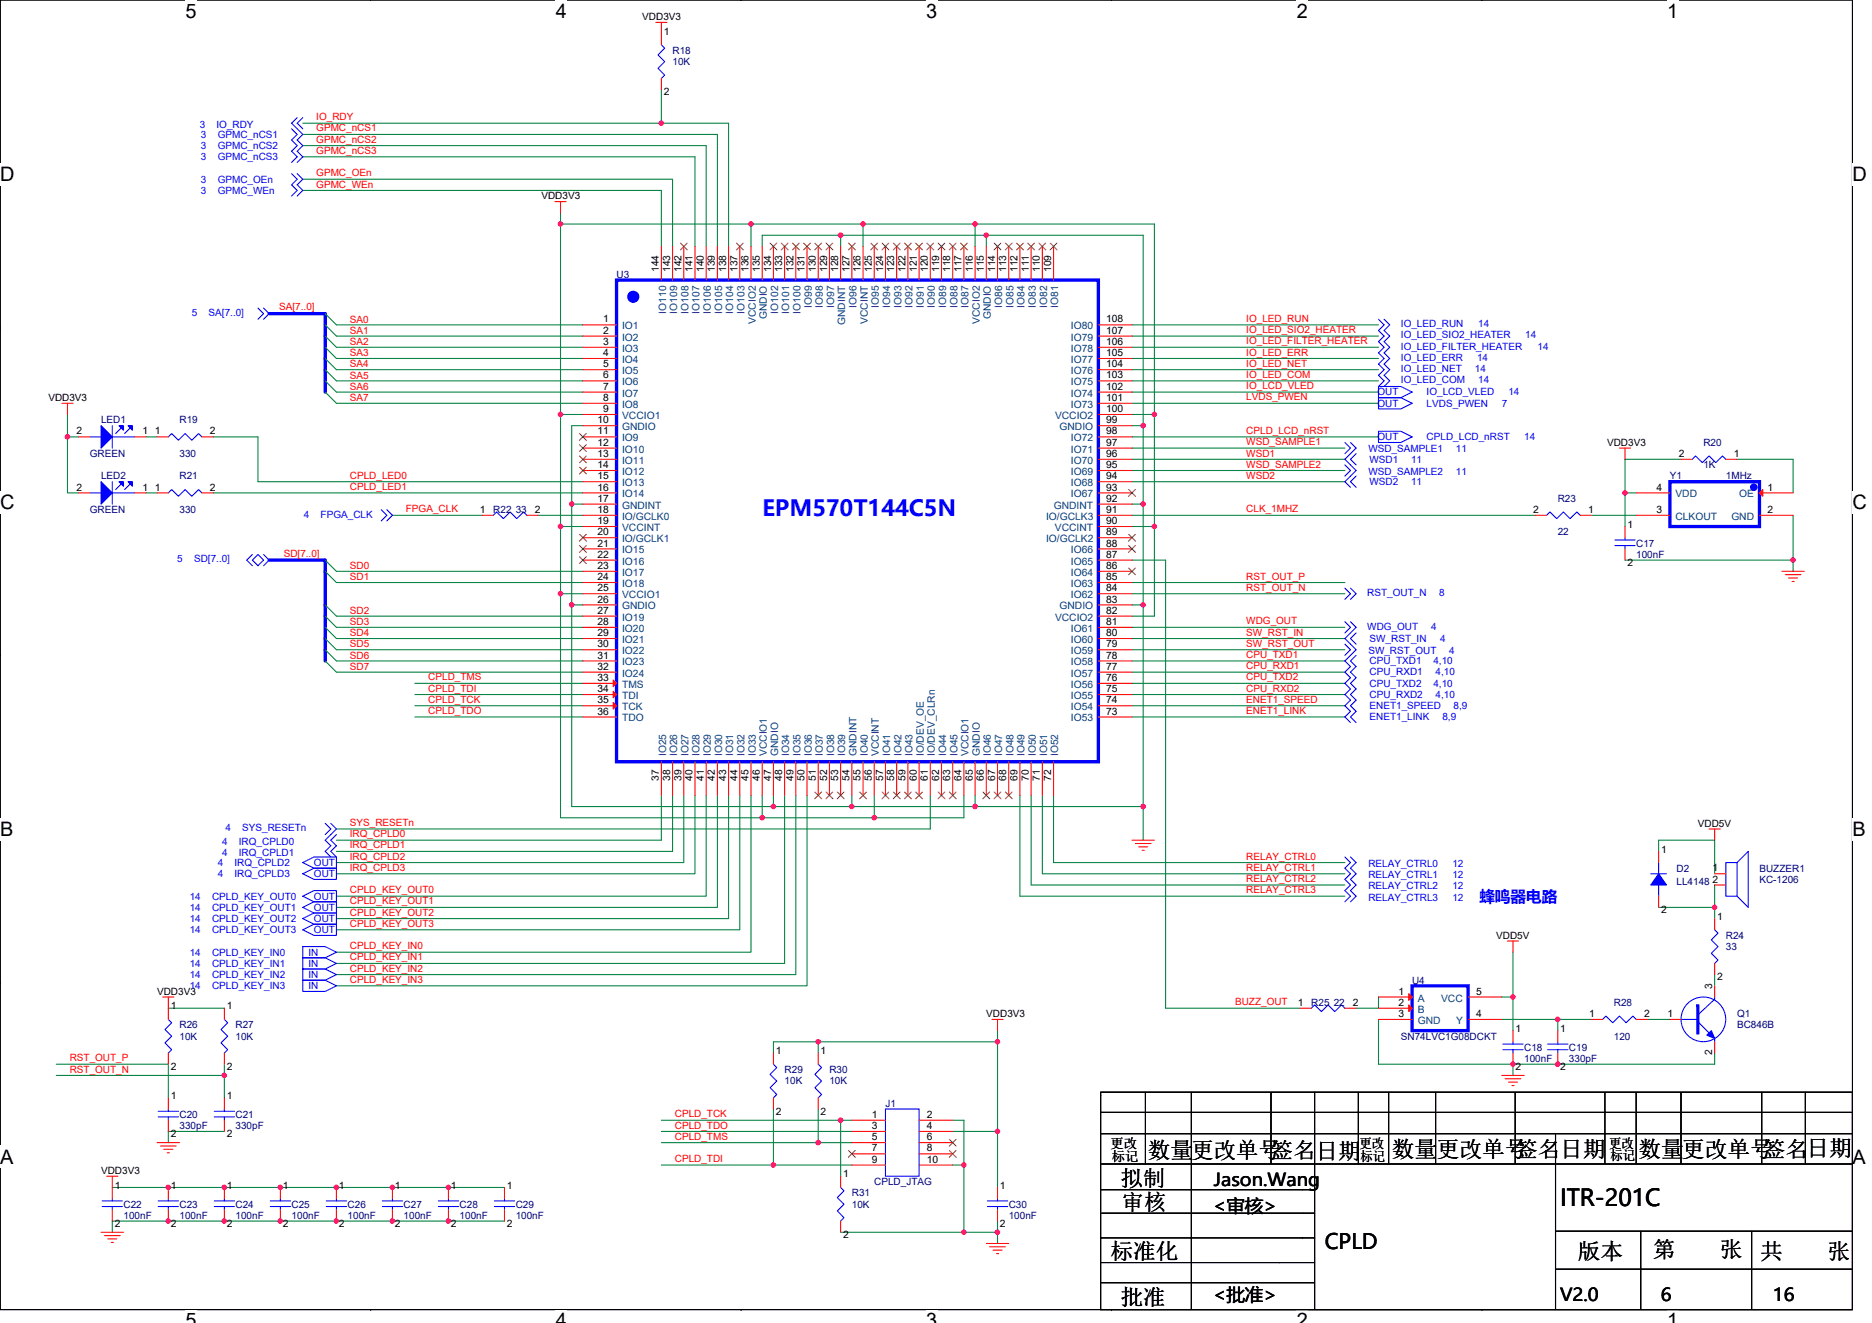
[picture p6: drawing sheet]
<svg xmlns="http://www.w3.org/2000/svg" width="297mm" height="210mm" viewBox="0 0 297 210" stroke-linecap="round" stroke-linejoin="round" font-family="sans-serif">
<defs><g id="words">
<text font-size="3.7" x="247.5" y="191.5">ITR-201C</text>
<text font-size="3.5" fill="#00f" x="120.9" y="82">EPM570T144C5N</text>
<g font-size="3.5">
<text x="182.1" y="183.8">数量更改单号签名</text>
<text x="208.8" y="184">日期</text>
<text x="220.9" y="183.6">数量</text>
<text x="228" y="183.6">更改单号</text>
<text x="240.4" y="183.6">签名</text>
<text x="247.5" y="183.6">日期</text>
<text x="260" y="183.6">数量</text>
<text x="266.9" y="183.6">更改单号签名</text>
<text x="286.7" y="183.5">日期</text>
<text x="177.8" y="188.3">拟制</text>
<text x="178" y="192">审核</text>
<text x="176.2" y="199.8">标准化</text>
<text x="250.4" y="199.8">版本</text>
<text x="262.3" y="199.5">第　　张</text>
<text x="279.4" y="199.8">共　　张</text>
<text x="177.8" y="207.1">批准</text>
</g>
<text font-size="3.4" x="210.2" y="198.2">CPLD</text>
<g font-size="3.2">
<text x="29.4" y="2.8">5</text>
<text x="88.2" y="2.8">4</text>
<text x="147" y="2.8">3</text>
<text x="205.8" y="2.8">2</text>
<text x="264.5" y="2.8">1</text>
<text x="0" y="28.8">D</text>
<text x="293.9" y="28.8">D</text>
<text x="0" y="80.8">C</text>
<text x="293.9" y="80.8">C</text>
<text x="0" y="132.7">B</text>
<text x="293.9" y="132.7">B</text>
<text x="0" y="184.7">A</text>
<text x="293.9" y="184.7">A</text>
<text x="29.4" y="210.7">5</text>
<text x="88.2" y="210.7">4</text>
<text x="147" y="210.7">3</text>
<text x="205.8" y="210.7">2</text>
<text x="264.5" y="210.7">1</text>
</g>
<g font-size="2.8">
<text x="192.6" y="188.2">Jason.Wang</text>
<text x="192.4" y="192.3">&lt;审核&gt;</text>
<text x="192.4" y="206.5">&lt;批准&gt;</text>
<text x="247.5" y="206.5">V2.0</text>
<text x="263.5" y="206.5">6</text>
<text x="281.3" y="206.5">16</text>
</g>
<text font-size="2.5" fill="#00f" x="234.7" y="143.1">蜂鸣器电路</text>
<g font-size="2.1">
<text x="176.2" y="182.2">更改</text>
<text x="176.4" y="184.3">标记</text>
<text x="215.7" y="182.2">更改</text>
<text x="215.9" y="184.3">标记</text>
<text x="255.4" y="182.2">更改</text>
<text x="255.5" y="184.1">标记</text>
</g>
<g font-size="1.6">
<text x="101.9" y="3.2">VDD3V3</text>
<text x="105.3" y="5.5">1</text>
<text x="105.3" y="15.1">2</text>
<text x="85.9" y="31.6">VDD3V3</text>
<text x="104.6" y="43.2" transform="rotate(-90 104.6 43.2)">144</text>
<text x="106.3" y="43.2" transform="rotate(-90 106.3 43.2)">143</text>
<text x="108.1" y="43.2" transform="rotate(-90 108.1 43.2)">142</text>
<text x="109.9" y="43.2" transform="rotate(-90 109.9 43.2)">141</text>
<text x="111.7" y="43.2" transform="rotate(-90 111.7 43.2)">140</text>
<text x="113.4" y="43.2" transform="rotate(-90 113.4 43.2)">139</text>
<text x="115.2" y="43.2" transform="rotate(-90 115.2 43.2)">138</text>
<text x="117" y="43.2" transform="rotate(-90 117 43.2)">137</text>
<text x="118.8" y="43.2" transform="rotate(-90 118.8 43.2)">136</text>
<text x="120.6" y="43.2" transform="rotate(-90 120.6 43.2)">135</text>
<text x="122.3" y="43.2" transform="rotate(-90 122.3 43.2)">134</text>
<text x="124.1" y="43.2" transform="rotate(-90 124.1 43.2)">133</text>
<text x="125.9" y="43.2" transform="rotate(-90 125.9 43.2)">132</text>
<text x="127.7" y="43.2" transform="rotate(-90 127.7 43.2)">131</text>
<text x="129.5" y="43.2" transform="rotate(-90 129.5 43.2)">130</text>
<text x="131.2" y="43.2" transform="rotate(-90 131.2 43.2)">129</text>
<text x="133" y="43.2" transform="rotate(-90 133 43.2)">128</text>
<text x="134.8" y="43.2" transform="rotate(-90 134.8 43.2)">127</text>
<text x="136.6" y="43.2" transform="rotate(-90 136.6 43.2)">126</text>
<text x="138.3" y="43.2" transform="rotate(-90 138.3 43.2)">125</text>
<text x="140.1" y="43.2" transform="rotate(-90 140.1 43.2)">124</text>
<text x="141.9" y="43.2" transform="rotate(-90 141.9 43.2)">123</text>
<text x="143.7" y="43.2" transform="rotate(-90 143.7 43.2)">122</text>
<text x="145.5" y="43.2" transform="rotate(-90 145.5 43.2)">121</text>
<text x="147.2" y="43.2" transform="rotate(-90 147.2 43.2)">120</text>
<text x="149" y="43.2" transform="rotate(-90 149 43.2)">119</text>
<text x="150.8" y="43.2" transform="rotate(-90 150.8 43.2)">118</text>
<text x="152.6" y="43.2" transform="rotate(-90 152.6 43.2)">117</text>
<text x="154.3" y="43.2" transform="rotate(-90 154.3 43.2)">116</text>
<text x="156.1" y="43.2" transform="rotate(-90 156.1 43.2)">115</text>
<text x="157.9" y="43.2" transform="rotate(-90 157.9 43.2)">114</text>
<text x="159.7" y="43.2" transform="rotate(-90 159.7 43.2)">113</text>
<text x="161.5" y="43.2" transform="rotate(-90 161.5 43.2)">112</text>
<text x="163.2" y="43.2" transform="rotate(-90 163.2 43.2)">111</text>
<text x="165" y="43.2" transform="rotate(-90 165 43.2)">110</text>
<text x="166.8" y="43.2" transform="rotate(-90 166.8 43.2)">109</text>
<text x="95.7" y="51.2">1</text>
<text x="95.7" y="53">2</text>
<text x="175.5" y="51.2">108</text>
<text x="175.5" y="53">107</text>
<text x="95.7" y="54.7">3</text>
<text x="95.7" y="56.5">4</text>
<text x="95.7" y="58.3">5</text>
<text x="175.5" y="54.7">106</text>
<text x="175.5" y="56.5">105</text>
<text x="175.5" y="58.3">104</text>
<text x="7.7" y="63.6">VDD3V3</text>
<text x="95.7" y="60.1">6</text>
<text x="95.7" y="61.8">7</text>
<text x="95.7" y="63.6">8</text>
<text x="95.7" y="65.4">9</text>
<text x="175.5" y="60.1">103</text>
<text x="175.5" y="61.8">102</text>
<text x="175.5" y="63.6">101</text>
<text x="175.5" y="65.4">100</text>
<text x="12.1" y="69">2</text>
<text x="22.6" y="69">1</text>
<text x="24.6" y="69">1</text>
<text x="33.3" y="69">2</text>
<text x="94.8" y="67.2">10</text>
<text x="94.8" y="69">11</text>
<text x="94.8" y="70.7">12</text>
<text x="175.5" y="69">98</text>
<text x="175.5" y="70.7">97</text>
<text x="175.5" y="67.2">99</text>
<text x="255" y="70.8">VDD3V3</text>
<text x="12.1" y="77.9">2</text>
<text x="22.6" y="77.9">1</text>
<text x="24.6" y="77.9">1</text>
<text x="33.3" y="77.9">2</text>
<text x="94.8" y="72.5">13</text>
<text x="94.8" y="74.3">14</text>
<text x="94.8" y="76.1">15</text>
<text x="94.8" y="77.9">16</text>
<text x="175.5" y="72.5">96</text>
<text x="175.5" y="74.3">95</text>
<text x="175.5" y="76.1">94</text>
<text x="175.5" y="77.9">93</text>
<text x="262.8" y="77.9">4</text>
<text x="266.4" y="72.5">2</text>
<text x="275.1" y="72.5">1</text>
<text x="280.4" y="77.9">1</text>
<text x="76.1" y="81.4">1</text>
<text x="84.9" y="81.4">2</text>
<text x="94.8" y="79.6">17</text>
<text x="94.8" y="81.4">18</text>
<text x="94.8" y="83.2">19</text>
<text x="175.5" y="83.2">90</text>
<text x="175.5" y="81.4">91</text>
<text x="175.5" y="79.6">92</text>
<text x="243.3" y="81.4">2</text>
<text x="252" y="81.4">1</text>
<text x="258.2" y="83.8">1</text>
<text x="262.8" y="81.4">3</text>
<text x="280.4" y="81.4">2</text>
<text x="94.8" y="85">20</text>
<text x="94.8" y="86.7">21</text>
<text x="94.8" y="88.5">22</text>
<text x="175.5" y="86.7">88</text>
<text x="175.5" y="88.5">87</text>
<text x="175.5" y="85">89</text>
<text x="258.2" y="89.8">2</text>
<text x="94.8" y="90.3">23</text>
<text x="94.8" y="92.1">24</text>
<text x="94.8" y="93.9">25</text>
<text x="94.8" y="95.6">26</text>
<text x="175.5" y="90.3">86</text>
<text x="175.5" y="92.1">85</text>
<text x="175.5" y="93.9">84</text>
<text x="175.5" y="95.6">83</text>
<text x="94.8" y="97.4">27</text>
<text x="94.8" y="99.2">28</text>
<text x="94.8" y="101">29</text>
<text x="175.5" y="99.2">81</text>
<text x="175.5" y="101">80</text>
<text x="175.5" y="97.4">82</text>
<text x="94.8" y="102.7">30</text>
<text x="94.8" y="104.5">31</text>
<text x="94.8" y="106.3">32</text>
<text x="175.5" y="102.7">79</text>
<text x="175.5" y="104.5">78</text>
<text x="175.5" y="106.3">77</text>
<text x="94.8" y="108.1">33</text>
<text x="94.8" y="109.9">34</text>
<text x="94.8" y="111.6">35</text>
<text x="94.8" y="113.4">36</text>
<text x="175.5" y="108.1">76</text>
<text x="175.5" y="109.9">75</text>
<text x="175.5" y="111.6">74</text>
<text x="175.5" y="113.4">73</text>
<text x="104.6" y="124" transform="rotate(-90 104.6 124)">37</text>
<text x="106.3" y="124" transform="rotate(-90 106.3 124)">38</text>
<text x="108.1" y="124" transform="rotate(-90 108.1 124)">39</text>
<text x="109.9" y="124" transform="rotate(-90 109.9 124)">40</text>
<text x="111.7" y="124" transform="rotate(-90 111.7 124)">41</text>
<text x="113.4" y="124" transform="rotate(-90 113.4 124)">42</text>
<text x="115.2" y="124" transform="rotate(-90 115.2 124)">43</text>
<text x="117" y="124" transform="rotate(-90 117 124)">44</text>
<text x="118.8" y="124" transform="rotate(-90 118.8 124)">45</text>
<text x="120.6" y="124" transform="rotate(-90 120.6 124)">46</text>
<text x="122.3" y="124" transform="rotate(-90 122.3 124)">47</text>
<text x="124.1" y="124" transform="rotate(-90 124.1 124)">48</text>
<text x="125.9" y="124" transform="rotate(-90 125.9 124)">49</text>
<text x="127.7" y="124" transform="rotate(-90 127.7 124)">50</text>
<text x="129.5" y="124" transform="rotate(-90 129.5 124)">51</text>
<text x="131.2" y="124" transform="rotate(-90 131.2 124)">52</text>
<text x="133" y="124" transform="rotate(-90 133 124)">53</text>
<text x="134.8" y="124" transform="rotate(-90 134.8 124)">54</text>
<text x="136.6" y="124" transform="rotate(-90 136.6 124)">55</text>
<text x="138.3" y="124" transform="rotate(-90 138.3 124)">56</text>
<text x="140.1" y="124" transform="rotate(-90 140.1 124)">57</text>
<text x="141.9" y="124" transform="rotate(-90 141.9 124)">58</text>
<text x="143.7" y="124" transform="rotate(-90 143.7 124)">59</text>
<text x="145.5" y="124" transform="rotate(-90 145.5 124)">60</text>
<text x="147.2" y="124" transform="rotate(-90 147.2 124)">61</text>
<text x="149" y="124" transform="rotate(-90 149 124)">62</text>
<text x="150.8" y="124" transform="rotate(-90 150.8 124)">63</text>
<text x="152.6" y="124" transform="rotate(-90 152.6 124)">64</text>
<text x="154.3" y="124" transform="rotate(-90 154.3 124)">65</text>
<text x="156.1" y="124" transform="rotate(-90 156.1 124)">66</text>
<text x="157.9" y="124" transform="rotate(-90 157.9 124)">67</text>
<text x="159.7" y="124" transform="rotate(-90 159.7 124)">68</text>
<text x="161.5" y="124" transform="rotate(-90 161.5 124)">69</text>
<text x="163.2" y="124" transform="rotate(-90 163.2 124)">70</text>
<text x="165" y="124" transform="rotate(-90 165 124)">71</text>
<text x="166.8" y="124" transform="rotate(-90 166.8 124)">72</text>
<text x="269.4" y="131.2">VDD5V</text>
<text x="263.6" y="135.3">1</text>
<text x="271.7" y="138.3">1</text>
<text x="271.7" y="140.1">2</text>
<text x="237.4" y="149">VDD5V</text>
<text x="263.6" y="144.9">2</text>
<text x="272.5" y="146">1</text>
<text x="272.5" y="155.6">2</text>
<text x="24.9" y="157.9">VDD3V3</text>
<text x="27.1" y="160.2">1</text>
<text x="36" y="160.2">1</text>
<text x="156.5" y="161.4">VDD3V3</text>
<text x="205.9" y="159.6">1</text>
<text x="214.6" y="159.6">2</text>
<text x="221.9" y="157.9">1</text>
<text x="221.9" y="159.6">2</text>
<text x="221.9" y="161.4">3</text>
<text x="234.2" y="157.9">5</text>
<text x="234.2" y="161.4">4</text>
<text x="252.2" y="161.4">1</text>
<text x="260.9" y="161.4">2</text>
<text x="264.6" y="161.4">1</text>
<text x="271.7" y="157" transform="rotate(-90 271.7 157)">3</text>
<text x="123.1" y="167.3">1</text>
<text x="130.2" y="167.3">1</text>
<text x="240.4" y="163.8">1</text>
<text x="247.6" y="163.8">1</text>
<text x="271.7" y="167.5" transform="rotate(-90 271.7 167.5)">2</text>
<text x="27.1" y="169.8">2</text>
<text x="36" y="169.8">2</text>
<text x="240.4" y="169.8">2</text>
<text x="247.6" y="169.8">2</text>
<text x="27.1" y="174.4">1</text>
<text x="36" y="174.4">1</text>
<text x="123.1" y="176.9">2</text>
<text x="130.2" y="176.9">2</text>
<text x="138.4" y="177.4">1</text>
<text x="138.4" y="179.2">3</text>
<text x="147.1" y="177.4">2</text>
<text x="147.1" y="179.2">4</text>
<text x="27.1" y="180.5">2</text>
<text x="36" y="180.5">2</text>
<text x="138.4" y="181">5</text>
<text x="138.4" y="182.8">7</text>
<text x="138.4" y="184.5">9</text>
<text x="147.1" y="181">6</text>
<text x="147.1" y="182.8">8</text>
<text x="147.1" y="184.5">10</text>
<text x="16" y="186.3">VDD3V3</text>
<text x="18.2" y="188.7">1</text>
<text x="27.1" y="188.7">1</text>
<text x="36" y="188.7">1</text>
<text x="44.9" y="188.7">1</text>
<text x="53.8" y="188.7">1</text>
<text x="62.6" y="188.7">1</text>
<text x="71.5" y="188.7">1</text>
<text x="80.4" y="188.7">1</text>
<text x="133.8" y="186.9">1</text>
<text x="158.7" y="188.7">1</text>
<text x="18.2" y="194.7">2</text>
<text x="27.1" y="194.7">2</text>
<text x="36" y="194.7">2</text>
<text x="44.9" y="194.7">2</text>
<text x="53.8" y="194.7">2</text>
<text x="62.6" y="194.7">2</text>
<text x="71.5" y="194.7">2</text>
<text x="80.4" y="194.7">2</text>
<text x="133.8" y="196.5">2</text>
<text x="158.7" y="194.7">2</text>
</g>
<g font-size="1.6" fill="#000080">
<text x="106.7" y="8.5">R18</text>
<text x="106.7" y="10.3">10K</text>
<text x="97.8" y="44.1">U3</text>
<text x="16" y="67.2">LED1</text>
<text x="28.5" y="67.2">R19</text>
<text x="270.3" y="70.8">R20</text>
<text x="14.3" y="72.5">GREEN</text>
<text x="16" y="76.1">LED2</text>
<text x="28.5" y="72.5">330</text>
<text x="28.5" y="76.1">R21</text>
<text x="265" y="76.1">Y1</text>
<text x="270.3" y="74.3">1K</text>
<text x="273.9" y="76.1">1MHz</text>
<text x="14.3" y="81.4">GREEN</text>
<text x="28.5" y="81.4">330</text>
<text x="78.3" y="81.4">R22 33</text>
<text x="247.2" y="79.7">R23</text>
<text x="247.2" y="85">22</text>
<text x="259.6" y="86.8">C17</text>
<text x="259.6" y="88.5">100nF</text>
<text x="266" y="138.3">D2</text>
<text x="266" y="140.5">LL4148</text>
<text x="279.2" y="138.3">BUZZER1</text>
<text x="279.2" y="140.1">KC-1206</text>
<text x="273.9" y="149">R24</text>
<text x="273.9" y="150.8">33</text>
<text x="208.1" y="159.7">R25 22</text>
<text x="224.1" y="156.1">U4</text>
<text x="256.1" y="159.7">R28</text>
<text x="275.6" y="161.4">Q1</text>
<text x="28.5" y="163.2">R26</text>
<text x="28.5" y="165">10K</text>
<text x="37.4" y="163.2">R27</text>
<text x="37.4" y="165">10K</text>
<text x="222.3" y="165">SN74LVC1G08DCKT</text>
<text x="241.8" y="166.8">C18</text>
<text x="249" y="166.8">C19</text>
<text x="256.1" y="165">120</text>
<text x="275.6" y="163.2">BC846B</text>
<text x="124.5" y="170.3">R29</text>
<text x="124.5" y="172.1">10K</text>
<text x="131.6" y="170.3">R30</text>
<text x="131.6" y="172.1">10K</text>
<text x="241.8" y="168.6">100nF</text>
<text x="249" y="168.6">330pF</text>
<text x="28.5" y="177.4">C20</text>
<text x="28.5" y="179.2">330pF</text>
<text x="37.4" y="177.4">C21</text>
<text x="37.4" y="179.2">330pF</text>
<text x="140.5" y="175.7">J1</text>
<text x="19.6" y="191.7">C22</text>
<text x="28.5" y="191.7">C23</text>
<text x="37.4" y="191.7">C24</text>
<text x="46.3" y="191.7">C25</text>
<text x="55.2" y="191.7">C26</text>
<text x="64" y="191.7">C27</text>
<text x="72.9" y="191.7">C28</text>
<text x="81.8" y="191.7">C29</text>
<text x="135.2" y="189.9">R31</text>
<text x="135.2" y="191.7">10K</text>
<text x="138.7" y="188.1">CPLD_JTAG</text>
<text x="160.1" y="191.7">C30</text>
<text x="19.6" y="193.4">100nF</text>
<text x="28.5" y="193.4">100nF</text>
<text x="37.4" y="193.4">100nF</text>
<text x="46.3" y="193.4">100nF</text>
<text x="55.2" y="193.4">100nF</text>
<text x="64" y="193.4">100nF</text>
<text x="72.9" y="193.4">100nF</text>
<text x="81.8" y="193.4">100nF</text>
<text x="160.1" y="193.4">100nF</text>
</g>
<g font-size="1.6" fill="#00f">
<text x="31.7" y="20.3">3</text>
<text x="31.9" y="21.9">3</text>
<text x="31.9" y="23.6">3</text>
<text x="34.4" y="20.3">IO_RDY</text>
<text x="34.5" y="21.9">GPMC_nCS1</text>
<text x="34.5" y="23.6">GPMC_nCS2</text>
<text x="31.9" y="25.4">3</text>
<text x="31.9" y="29">3</text>
<text x="34.5" y="25.4">GPMC_nCS3</text>
<text x="34.5" y="29">GPMC_OEn</text>
<text x="31.9" y="30.8">3</text>
<text x="34.5" y="30.8">GPMC_WEn</text>
<text x="30.4" y="50.1">5</text>
<text x="33.1" y="50.1">SA[7..0]</text>
<text x="222.3" y="51.9">IO_LED_RUN</text>
<text x="222.3" y="53.7">IO_LED_SIO2_HEATER</text>
<text x="234.6" y="51.9">14</text>
<text x="242" y="53.7">14</text>
<text x="222.3" y="59">IO_LED_NET</text>
<text x="222.3" y="57.3">IO_LED_ERR</text>
<text x="222.3" y="55.5">IO_LED_FILTER_HEATER</text>
<text x="234" y="59">14</text>
<text x="234.4" y="57.3">14</text>
<text x="244" y="55.5">14</text>
<text x="218.6" y="64.5">OUT</text>
<text x="218.6" y="62.8">OUT</text>
<text x="222.3" y="60.8">IO_LED_COM</text>
<text x="226.4" y="62.8">IO_LCD_VLED</text>
<text x="226.4" y="64.5">LVDS_PWEN</text>
<text x="234.6" y="60.8">14</text>
<text x="238.3" y="64.5">7</text>
<text x="239.3" y="62.8">14</text>
<text x="217.1" y="71.8">WSD_SAMPLE1</text>
<text x="218.6" y="69.9">OUT</text>
<text x="226.4" y="69.9">CPLD_LCD_nRST</text>
<text x="231" y="71.8">11</text>
<text x="241.8" y="69.9">14</text>
<text x="217.1" y="75.4">WSD_SAMPLE2</text>
<text x="217.3" y="73.4">WSD1</text>
<text x="217.3" y="77">WSD2</text>
<text x="223.9" y="73.4">11</text>
<text x="223.9" y="77">11</text>
<text x="231" y="75.4">11</text>
<text x="48.2" y="82.1">4</text>
<text x="50.9" y="82.1">FPGA_CLK</text>
<text x="28.1" y="89.3">5</text>
<text x="30.8" y="89.3">SD[7..0]</text>
<text x="217" y="94.6">RST_OUT_N</text>
<text x="228.3" y="94.6">8</text>
<text x="217" y="99.9">WDG_OUT</text>
<text x="217.3" y="101.9">SW_RST_IN</text>
<text x="227.1" y="99.9">4</text>
<text x="228.5" y="101.9">4</text>
<text x="217.1" y="103.8">SW_RST_OUT</text>
<text x="217.3" y="105.4">CPU_TXD1</text>
<text x="217.3" y="107.2">CPU_RXD1</text>
<text x="227.5" y="105.4">4,10</text>
<text x="227.8" y="107.2">4,10</text>
<text x="229.9" y="103.8">4</text>
<text x="217.3" y="109">CPU_TXD2</text>
<text x="217.3" y="112.5">ENET1_SPEED</text>
<text x="217.3" y="110.8">CPU_RXD2</text>
<text x="227.5" y="109">4,10</text>
<text x="227.8" y="110.8">4,10</text>
<text x="230.6" y="112.5">8,9</text>
<text x="217.3" y="114.3">ENET1_LINK</text>
<text x="228.9" y="114.3">8,9</text>
<text x="35.8" y="131.9">4</text>
<text x="38.4" y="131.9">SYS_RESETn</text>
<text x="34.5" y="137.4">4</text>
<text x="35.2" y="134">4</text>
<text x="35.2" y="135.8">4</text>
<text x="37.2" y="137.4">IRQ_CPLD2</text>
<text x="37.9" y="134">IRQ_CPLD0</text>
<text x="37.9" y="135.8">IRQ_CPLD1</text>
<text x="49.8" y="137.4">OUT</text>
<text x="217.1" y="137.6">RELAY_CTRL0</text>
<text x="230.5" y="137.6">12</text>
<text x="30.1" y="142.8">14</text>
<text x="33.7" y="142.8">CPLD_KEY_OUT0</text>
<text x="34.5" y="139.2">4</text>
<text x="37.2" y="139.2">IRQ_CPLD3</text>
<text x="49.8" y="142.8">OUT</text>
<text x="49.8" y="139.2">OUT</text>
<text x="217.1" y="139.4">RELAY_CTRL1</text>
<text x="217.1" y="141.2">RELAY_CTRL2</text>
<text x="217.1" y="142.9">RELAY_CTRL3</text>
<text x="230.5" y="139.4">12</text>
<text x="230.5" y="141.2">12</text>
<text x="230.5" y="142.9">12</text>
<text x="30.1" y="144.5">14</text>
<text x="30.1" y="146.3">14</text>
<text x="30.1" y="148.1">14</text>
<text x="33.7" y="144.5">CPLD_KEY_OUT1</text>
<text x="33.7" y="146.3">CPLD_KEY_OUT2</text>
<text x="33.7" y="148.1">CPLD_KEY_OUT3</text>
<text x="49.8" y="144.5">OUT</text>
<text x="49.8" y="146.3">OUT</text>
<text x="49.8" y="148.1">OUT</text>
<text x="30.1" y="151.7">14</text>
<text x="30.1" y="153.4">14</text>
<text x="30.1" y="155.2">14</text>
<text x="33.7" y="151.7">CPLD_KEY_IN0</text>
<text x="33.7" y="153.4">CPLD_KEY_IN1</text>
<text x="33.7" y="155.2">CPLD_KEY_IN2</text>
<text x="48.9" y="151.7">IN</text>
<text x="48.9" y="153.4">IN</text>
<text x="48.9" y="155.2">IN</text>
<text x="30.1" y="157">14</text>
<text x="33.7" y="157">CPLD_KEY_IN3</text>
<text x="48.9" y="157">IN</text>
</g>
<g font-size="1.6" fill="#f00">
<text x="50.2" y="22.6">GPMC_nCS2</text>
<text x="50.2" y="20.9">GPMC_nCS1</text>
<text x="50.2" y="19.1">IO_RDY</text>
<text x="50.2" y="28">GPMC_OEn</text>
<text x="50.2" y="24.4">GPMC_nCS3</text>
<text x="50.2" y="29.8">GPMC_WEn</text>
<text x="44.3" y="49.3">SA[7..0]</text>
<text x="55.5" y="51.2">SA0</text>
<text x="55.5" y="53">SA1</text>
<text x="197.8" y="52.9">IO_LED_SIO2_HEATER</text>
<text x="197.8" y="51.1">IO_LED_RUN</text>
<text x="55.5" y="56.5">SA3</text>
<text x="55.5" y="58.3">SA4</text>
<text x="55.5" y="54.8">SA2</text>
<text x="197.8" y="58.2">IO_LED_NET</text>
<text x="197.8" y="56.4">IO_LED_ERR</text>
<text x="197.8" y="54.7">IO_LED_FILTER_HEATER</text>
<text x="197.8" y="60">IO_LED_COM</text>
<text x="55.5" y="60.1">SA5</text>
<text x="55.5" y="61.9">SA6</text>
<text x="55.5" y="63.6">SA7</text>
<text x="197.8" y="61.8">IO_LCD_VLED</text>
<text x="197.8" y="63.5">LVDS_PWEN</text>
<text x="197.8" y="68.9">CPLD_LCD_nRST</text>
<text x="197.8" y="70.7">WSD_SAMPLE1</text>
<text x="55.5" y="77.8">CPLD_LED1</text>
<text x="55.5" y="76">CPLD_LED0</text>
<text x="197.8" y="72.5">WSD1</text>
<text x="197.8" y="76.1">WSD2</text>
<text x="197.8" y="74.2">WSD_SAMPLE2</text>
<text x="64.4" y="81.3">FPGA_CLK</text>
<text x="197.8" y="81.3">CLK_1MHZ</text>
<text x="45" y="88.4">SD[7..0]</text>
<text x="55.5" y="90.3">SD0</text>
<text x="55.5" y="92.1">SD1</text>
<text x="197.8" y="92">RST_OUT_P</text>
<text x="197.8" y="93.8">RST_OUT_N</text>
<text x="55.5" y="97.4">SD2</text>
<text x="55.5" y="99.2">SD3</text>
<text x="55.5" y="101">SD4</text>
<text x="197.8" y="100.9">SW_RST_IN</text>
<text x="197.8" y="99.1">WDG_OUT</text>
<text x="55.5" y="102.8">SD5</text>
<text x="55.5" y="104.5">SD6</text>
<text x="55.5" y="106.3">SD7</text>
<text x="68" y="108">CPLD_TMS</text>
<text x="197.8" y="104.4">CPU_TXD1</text>
<text x="197.8" y="106.2">CPU_RXD1</text>
<text x="197.8" y="108">CPU_TXD2</text>
<text x="197.8" y="102.7">SW_RST_OUT</text>
<text x="68" y="109.8">CPLD_TDI</text>
<text x="68" y="111.5">CPLD_TCK</text>
<text x="68" y="113.3">CPLD_TDO</text>
<text x="197.8" y="109.8">CPU_RXD2</text>
<text x="197.8" y="111.5">ENET1_SPEED</text>
<text x="197.8" y="113.3">ENET1_LINK</text>
<text x="55.5" y="131.1">SYS_RESETn</text>
<text x="55.5" y="134.7">IRQ_CPLD1</text>
<text x="55.5" y="132.9">IRQ_CPLD0</text>
<text x="55.5" y="136.4">IRQ_CPLD2</text>
<text x="197.8" y="136.4">RELAY_CTRL0</text>
<text x="55.5" y="138.2">IRQ_CPLD3</text>
<text x="55.5" y="141.8">CPLD_KEY_OUT0</text>
<text x="55.5" y="143.6">CPLD_KEY_OUT1</text>
<text x="197.8" y="138.2">RELAY_CTRL1</text>
<text x="197.8" y="140">RELAY_CTRL2</text>
<text x="197.8" y="141.8">RELAY_CTRL3</text>
<text x="55.5" y="145.3">CPLD_KEY_OUT2</text>
<text x="55.5" y="147.1">CPLD_KEY_OUT3</text>
<text x="55.5" y="150.7">CPLD_KEY_IN0</text>
<text x="55.5" y="152.4">CPLD_KEY_IN1</text>
<text x="55.5" y="154.2">CPLD_KEY_IN2</text>
<text x="55.5" y="156">CPLD_KEY_IN3</text>
<text x="196" y="159.6">BUZZ_OUT</text>
<text x="11.1" y="168.4">RST_OUT_P</text>
<text x="11.1" y="170.2">RST_OUT_N</text>
<text x="107.1" y="179.1">CPLD_TDO</text>
<text x="107.1" y="177.3">CPLD_TCK</text>
<text x="107.1" y="180.9">CPLD_TMS</text>
<text x="107.1" y="184.4">CPLD_TDI</text>
</g>
<g font-size="1.6" fill="#004080">
<text x="98.7" y="52.3">IO1</text>
<text x="105.7" y="49.8" transform="rotate(-90 105.7 49.8)">IO110</text>
<text x="107.5" y="49.8" transform="rotate(-90 107.5 49.8)">IO109</text>
<text x="109.2" y="49.8" transform="rotate(-90 109.2 49.8)">IO108</text>
<text x="111" y="49.8" transform="rotate(-90 111 49.8)">IO107</text>
<text x="112.8" y="49.8" transform="rotate(-90 112.8 49.8)">IO106</text>
<text x="114.6" y="49.8" transform="rotate(-90 114.6 49.8)">IO105</text>
<text x="116.3" y="49.8" transform="rotate(-90 116.3 49.8)">IO104</text>
<text x="118.1" y="49.8" transform="rotate(-90 118.1 49.8)">IO103</text>
<text x="119.9" y="51.4" transform="rotate(-90 119.9 51.4)">VCCIO2</text>
<text x="121.7" y="50.7" transform="rotate(-90 121.7 50.7)">GNDIO</text>
<text x="123.5" y="49.8" transform="rotate(-90 123.5 49.8)">IO102</text>
<text x="125.2" y="49.8" transform="rotate(-90 125.2 49.8)">IO101</text>
<text x="127" y="49.8" transform="rotate(-90 127 49.8)">IO100</text>
<text x="128.8" y="48.9" transform="rotate(-90 128.8 48.9)">IO99</text>
<text x="130.6" y="48.9" transform="rotate(-90 130.6 48.9)">IO98</text>
<text x="132.4" y="48.9" transform="rotate(-90 132.4 48.9)">IO97</text>
<text x="134.1" y="51.6" transform="rotate(-90 134.1 51.6)">GNDINT</text>
<text x="135.9" y="48.9" transform="rotate(-90 135.9 48.9)">IO96</text>
<text x="137.7" y="51.4" transform="rotate(-90 137.7 51.4)">VCCINT</text>
<text x="139.5" y="48.9" transform="rotate(-90 139.5 48.9)">IO95</text>
<text x="141.2" y="48.9" transform="rotate(-90 141.2 48.9)">IO94</text>
<text x="143" y="48.9" transform="rotate(-90 143 48.9)">IO93</text>
<text x="144.8" y="48.9" transform="rotate(-90 144.8 48.9)">IO92</text>
<text x="146.6" y="48.9" transform="rotate(-90 146.6 48.9)">IO91</text>
<text x="148.4" y="48.9" transform="rotate(-90 148.4 48.9)">IO90</text>
<text x="150.1" y="48.9" transform="rotate(-90 150.1 48.9)">IO89</text>
<text x="151.9" y="48.9" transform="rotate(-90 151.9 48.9)">IO88</text>
<text x="153.7" y="48.9" transform="rotate(-90 153.7 48.9)">IO87</text>
<text x="155.5" y="51.4" transform="rotate(-90 155.5 51.4)">VCCIO2</text>
<text x="157.2" y="50.7" transform="rotate(-90 157.2 50.7)">GNDIO</text>
<text x="159" y="48.9" transform="rotate(-90 159 48.9)">IO86</text>
<text x="160.8" y="48.9" transform="rotate(-90 160.8 48.9)">IO85</text>
<text x="162.6" y="48.9" transform="rotate(-90 162.6 48.9)">IO84</text>
<text x="164.4" y="48.9" transform="rotate(-90 164.4 48.9)">IO83</text>
<text x="166.1" y="48.9" transform="rotate(-90 166.1 48.9)">IO82</text>
<text x="167.9" y="48.9" transform="rotate(-90 167.9 48.9)">IO81</text>
<text x="169.9" y="52.3">IO80</text>
<text x="98.7" y="54.1">IO2</text>
<text x="98.7" y="55.8">IO3</text>
<text x="98.7" y="57.6">IO4</text>
<text x="98.7" y="59.4">IO5</text>
<text x="169.9" y="54.1">IO79</text>
<text x="169.9" y="55.8">IO78</text>
<text x="169.9" y="57.6">IO77</text>
<text x="169.9" y="59.4">IO76</text>
<text x="98.7" y="61.2">IO6</text>
<text x="98.7" y="62.9">IO7</text>
<text x="98.7" y="64.7">IO8</text>
<text x="169.9" y="61.2">IO75</text>
<text x="169.9" y="62.9">IO74</text>
<text x="169.9" y="64.7">IO73</text>
<text x="98.7" y="66.5">VCCIO1</text>
<text x="98.7" y="68.3">GNDIO</text>
<text x="98.7" y="70.1">IO9</text>
<text x="98.7" y="71.8">IO10</text>
<text x="167.4" y="66.5">VCCIO2</text>
<text x="168.1" y="68.3">GNDIO</text>
<text x="169.9" y="70.1">IO72</text>
<text x="169.9" y="71.8">IO71</text>
<text x="98.7" y="73.6">IO11</text>
<text x="98.7" y="75.4">IO12</text>
<text x="98.7" y="77.2">IO13</text>
<text x="169.9" y="73.6">IO70</text>
<text x="169.9" y="75.4">IO69</text>
<text x="169.9" y="77.2">IO68</text>
<text x="98.7" y="79">IO14</text>
<text x="98.7" y="80.7">GNDINT</text>
<text x="98.7" y="82.5">IO/GCLK0</text>
<text x="166" y="82.5">IO/GCLK3</text>
<text x="167.2" y="80.7">GNDINT</text>
<text x="169.9" y="79">IO67</text>
<text x="265.8" y="82.5">CLKOUT</text>
<text x="265.8" y="79">VDD</text>
<text x="274.7" y="82.5">GND</text>
<text x="276" y="79">OE</text>
<text x="98.7" y="84.3">VCCINT</text>
<text x="98.7" y="86.1">IO/GCLK1</text>
<text x="98.7" y="87.8">IO15</text>
<text x="98.7" y="89.6">IO16</text>
<text x="166" y="86.1">IO/GCLK2</text>
<text x="167.4" y="84.3">VCCINT</text>
<text x="169.9" y="87.8">IO66</text>
<text x="169.9" y="89.6">IO65</text>
<text x="98.7" y="91.4">IO17</text>
<text x="98.7" y="93.2">IO18</text>
<text x="98.7" y="95">VCCIO1</text>
<text x="169.9" y="91.4">IO64</text>
<text x="169.9" y="93.2">IO63</text>
<text x="169.9" y="95">IO62</text>
<text x="98.7" y="96.7">GNDIO</text>
<text x="98.7" y="98.5">IO19</text>
<text x="98.7" y="100.3">IO20</text>
<text x="167.4" y="98.5">VCCIO2</text>
<text x="168.1" y="96.7">GNDIO</text>
<text x="169.9" y="100.3">IO61</text>
<text x="98.7" y="102.1">IO21</text>
<text x="98.7" y="103.8">IO22</text>
<text x="98.7" y="105.6">IO23</text>
<text x="98.7" y="107.4">IO24</text>
<text x="169.9" y="102.1">IO60</text>
<text x="169.9" y="103.8">IO59</text>
<text x="169.9" y="105.6">IO58</text>
<text x="169.9" y="107.4">IO57</text>
<text x="98.7" y="109.2">TMS</text>
<text x="98.7" y="111">TDI</text>
<text x="98.7" y="112.7">TCK</text>
<text x="169.9" y="109.2">IO56</text>
<text x="169.9" y="111">IO55</text>
<text x="169.9" y="112.7">IO54</text>
<text x="98.7" y="114.5">TDO</text>
<text x="169.9" y="114.5">IO53</text>
<text x="105.7" y="120" transform="rotate(-90 105.7 120)">IO25</text>
<text x="107.5" y="120" transform="rotate(-90 107.5 120)">IO26</text>
<text x="109.2" y="120" transform="rotate(-90 109.2 120)">IO27</text>
<text x="111" y="120" transform="rotate(-90 111 120)">IO28</text>
<text x="112.8" y="120" transform="rotate(-90 112.8 120)">IO29</text>
<text x="114.6" y="120" transform="rotate(-90 114.6 120)">IO30</text>
<text x="116.3" y="120" transform="rotate(-90 116.3 120)">IO31</text>
<text x="118.1" y="120" transform="rotate(-90 118.1 120)">IO32</text>
<text x="119.9" y="120" transform="rotate(-90 119.9 120)">IO33</text>
<text x="121.7" y="120" transform="rotate(-90 121.7 120)">VCCIO1</text>
<text x="123.5" y="120" transform="rotate(-90 123.5 120)">GNDIO</text>
<text x="125.2" y="120" transform="rotate(-90 125.2 120)">IO34</text>
<text x="127" y="120" transform="rotate(-90 127 120)">IO35</text>
<text x="128.8" y="120" transform="rotate(-90 128.8 120)">IO36</text>
<text x="130.6" y="120" transform="rotate(-90 130.6 120)">IO37</text>
<text x="132.4" y="120" transform="rotate(-90 132.4 120)">IO38</text>
<text x="134.1" y="120" transform="rotate(-90 134.1 120)">IO39</text>
<text x="135.9" y="120" transform="rotate(-90 135.9 120)">GNDINT</text>
<text x="137.7" y="120" transform="rotate(-90 137.7 120)">IO40</text>
<text x="139.5" y="120" transform="rotate(-90 139.5 120)">VCCINT</text>
<text x="141.2" y="120" transform="rotate(-90 141.2 120)">IO41</text>
<text x="143" y="120" transform="rotate(-90 143 120)">IO42</text>
<text x="144.8" y="120" transform="rotate(-90 144.8 120)">IO43</text>
<text x="146.6" y="120" transform="rotate(-90 146.6 120)">IO/DEV_OE</text>
<text x="148.4" y="120" transform="rotate(-90 148.4 120)">IO/DEV_CLRn</text>
<text x="150.1" y="120" transform="rotate(-90 150.1 120)">IO44</text>
<text x="151.9" y="120" transform="rotate(-90 151.9 120)">IO45</text>
<text x="153.7" y="120" transform="rotate(-90 153.7 120)">VCCIO1</text>
<text x="155.5" y="120" transform="rotate(-90 155.5 120)">GNDIO</text>
<text x="157.2" y="120" transform="rotate(-90 157.2 120)">IO46</text>
<text x="159" y="120" transform="rotate(-90 159 120)">IO47</text>
<text x="160.8" y="120" transform="rotate(-90 160.8 120)">IO48</text>
<text x="162.6" y="120" transform="rotate(-90 162.6 120)">IO49</text>
<text x="164.4" y="120" transform="rotate(-90 164.4 120)">IO50</text>
<text x="166.1" y="120" transform="rotate(-90 166.1 120)">IO51</text>
<text x="167.9" y="120" transform="rotate(-90 167.9 120)">IO52</text>
<text x="225" y="159">A</text>
<text x="225" y="160.7">B</text>
<text x="228.7" y="159">VCC</text>
<text x="225" y="162.5">GND</text>
<text x="231" y="162.5">Y</text>
</g>
</g></defs>
<path d="M0 0h293.9v207.9h-293.9z" fill="none" stroke="#000" stroke-width=".17"/>
<g fill="#fff">
<path d="M29.4 0h1.8v3.5h-1.8z"/>
<path d="M29.4 207.9h1.8v2h-1.8z"/>
</g>
<path d="M58.8 0h.1M58.8 207.9h.1" fill="none" stroke="#000" stroke-width=".17"/>
<g fill="#fff">
<path d="M88.2 0h1.8v3.5h-1.8z"/>
<path d="M88.2 207.9h1.8v2h-1.8z"/>
</g>
<path d="M117.6 0h.1M117.6 207.9h.1" fill="none" stroke="#000" stroke-width=".17"/>
<g fill="#fff">
<path d="M147 0h1.7v3.5h-1.7z"/>
<path d="M147 207.9h1.7v2h-1.7z"/>
</g>
<path d="M176.4 0h.1M176.4 207.9h.1" fill="none" stroke="#000" stroke-width=".17"/>
<g fill="#fff">
<path d="M205.8 0h1.7v3.5h-1.7z"/>
<path d="M205.8 207.9h1.7v2h-1.7z"/>
</g>
<path d="M235.2 0h.1M235.2 207.9h.1" fill="none" stroke="#000" stroke-width=".17"/>
<g fill="#fff">
<path d="M264.5 0h1.8v3.5h-1.8z"/>
<path d="M264.5 207.9h1.8v2h-1.8z"/>
<path d="M0 26h2.3v3.5h-2.3z"/>
<path d="M293.9 26h2.3v3.5h-2.3z"/>
<path d="M0 77.9h2.3v3.5h-2.3z"/>
<path d="M293.9 77.9h2.3v3.5h-2.3z"/>
</g>
<path d="M0 52h.1M293.9 52h.1" fill="none" stroke="#000" stroke-width=".17"/>
<g fill="#fff">
<path d="M0 129.9h2.1v3.5h-2.1z"/>
<path d="M293.9 129.9h2.1v3.5h-2.1z"/>
</g>
<path d="M0 103.9h.1M293.9 103.9h.1" fill="none" stroke="#000" stroke-width=".17"/>
<g fill="#fff">
<path d="M0 181.9h2.2v3.5h-2.2z"/>
<path d="M293.9 181.9h2.2v3.5h-2.2z"/>
</g>
<g fill="none" stroke="#000" stroke-width=".17">
<path d="M0 155.9h.1M293.9 155.9h.1M174.6 176.6h119.3M174.6 179.9h119.3M174.6 173.4h119.3v34.5h-119.3zM181.8 173.4v11.3M189 173.4v34.5M201.7 173.4v11.3M208.6 173.4v34.5M215.5 173.4v11.3M220.3 173.4v11.3M227.8 173.4v11.3"/>
<path d="M240.4 173.4v11.3M246.8 179.9v28M254.7 173.4v11.3M259.6 173.4v11.3M266.7 173.4v11.3M279.5 173.4v11.3M286.5 173.4v11.3M174.6 184.7h119.3M208.6 192.6h-33.8M208.6 188.8h-34M208.6 196.5h-34M246.8 195.4h47.1"/>
<path d="M260.3 195.4v12.5M277.9 195.4v12.5M174.6 200.4h28.5M208.6 203.6h-34M208.6 200.4h-5.7M246.8 201.4h47.1"/>
</g>
<g fill="none" stroke="#008040" stroke-width=".17">
<path d="M48 19.6h56.9M104.9 14.2v5.4h10.7v19.5M48 28.4h58.7v10.7M48 21.3h65.8v17.8M48 23.1h64.1v16M48 24.9h62.3v14.2M48 30.2h56.9v8.9M88.9 35.6h30.3M88.9 35.6v30.2M88.9 33.8v1.8M119.2 35.6h17.7v3.5M119.2 35.6v3.5"/>
<path d="M133.4 37.3h23.1v1.8M133.4 37.3h-12.5v1.8M133.4 37.3v1.8M136.9 35.6h17.8v3.5M154.7 35.6h28.5v30.2M156.5 37.3h24.9v30.3M51.6 55.1l1.8 1.8h39.1M51.6 56.9l1.8 1.8h39.1M51.6 58.7l1.8 1.8h39.1M51.6 49.8l1.8 1.8h39.1M51.6 51.6l1.8 1.7h39.1M51.6 53.3l1.8 1.8h39.1"/>
<path d="M179.6 53.3h39.1M179.6 58.7h39.1M179.6 51.6h39.1M179.6 56.9h39.1M179.6 55.1h39.1M10.7 69.3v8.9h1.8M10.7 65.8v3.5h1.8M23.2 69.3h1.7M23.2 78.2h1.7M33.8 69.3h7.1v7.2h51.6M33.8 78.2h58.7M51.6 60.5l1.8 1.7h39.1"/>
<path d="M51.6 62.2l1.8 1.8h39.1M88.9 65.8v17.8M88.9 65.8h3.6M92.5 67.6h-1.8v12.4M179.6 65.8h3.6M179.6 67.6h1.8M179.6 62.2h39.1M179.6 64h39.1M179.6 69.3h39.1M179.6 60.5h39.1M179.6 72.9h33.8M179.6 71.1h33.8"/>
<path d="M179.6 76.5h33.8M179.6 74.7h33.8M181.4 67.6v12.4M183.2 65.8v17.8M257.8 78.2v5.4M257.8 78.2h1.8M266.7 72.9h-8.9v5.3M275.6 72.9h8.9v5.3M51.6 88.9l1.8 1.8h39.1M51.6 90.7l1.8 1.8h39.1M51.6 96l1.8 1.8h39.1M51.6 97.8l1.8 1.8h39.1"/>
<path d="M51.6 99.6l1.8 1.7h39.1M62.3 81.8h14.2M85.4 81.8h7.1M88.9 94.2v35.6h32M88.9 83.6v10.6M88.9 94.2h3.6M88.9 83.6h3.6M90.7 96v32h32M90.7 80h1.8M90.7 80v16h1.8M179.6 83.6h3.6M179.6 96h1.8"/>
<path d="M179.6 80h1.8M179.6 88.9h5.4v71.1h21.3M179.6 81.8h64M179.6 99.6h33.8M179.6 92.5h33.8M179.6 94.2h33.8M181.4 80v16M181.4 96v32M183.2 83.6v14.2h-3.6M252.5 81.8h7.1M257.8 88.9h26.7M284.5 88.9v1.8"/>
<path d="M284.5 81.8v7.1M51.6 101.3l1.8 1.8h39.1M51.6 103.1l1.8 1.8h39.1M51.6 104.9l1.8 1.8h39.1M65.8 108.5h26.7M65.8 110.2h26.7M65.8 112h26.7M65.8 113.8h26.7M179.6 104.9h33.8M179.6 106.7h33.8M179.6 108.5h33.8M179.6 110.2h33.8"/>
<path d="M179.6 112h33.8M179.6 113.8h33.8M179.6 101.3h33.8M179.6 103.1h33.8M104.9 126.2v7.1h-51.5M106.7 126.2v8.9h-53.3M108.5 126.2v10.7h-55.1M110.3 126.2v12.5h-56.9M112.1 126.2v16h-58.7M113.8 126.2v17.8h-60.4M115.6 126.2v19.6h-62.2M117.4 126.2v21.4h-64"/>
<path d="M119.2 126.2v24.9h-65.8M120.9 126.2v3.6h17.8M122.7 126.2v1.8M122.7 128h12.5M124.5 126.2v26.7h-71.1M126.3 126.2v28.5h-72.9M128.1 126.2v30.3h-74.7M135.2 126.2v1.8M135.2 128h19.5M138.7 126.2v3.6M147.6 126.2v5.4h-94.2M152.9 126.2v3.6h-14.2"/>
<path d="M154.7 128h26.7M154.7 126.2v1.8M161.8 126.2v16h51.6M163.6 126.2v14.3h49.8M165.4 126.2v12.5h48M167.2 126.2v10.7h46.2M181.4 128v5.3M263.2 135.1v-1.8h8.9v5.4M218.7 158.2v1.8h-3.5M238.3 158.2h1.8v5.4M240.1 151.1v7.1M263.2 144h8.9"/>
<path d="M272.1 154.7v1.8M272.1 140.5v3.5M272.1 144v1.8M8.9 168.9h17.8v5.3M8.9 170.7h26.7M26.7 160h8.9M35.6 170.7v3.5M35.6 168.9v1.8M35.6 179.6h-8.9v1.8M104.9 179.6h30.3M104.9 177.8h28.5M122.7 176v8.9"/>
<path d="M129.8 165.4v1.7M129.8 165.4h28.5M129.8 165.4h-7.1v1.7M129.8 176v5.4M133.4 177.8h1.8M133.4 177.8v8.9M151.2 179.6h7.1M151.2 177.8h1.7v7.1M158.3 179.6v8.9M158.3 163.6v1.8M158.3 165.4v14.2M218.7 161.8v7.1h21.4"/>
<path d="M238.3 161.8h8.9M240.1 168.9v1.8M247.2 161.8h5.3M247.2 161.8v1.8M261.4 161.8h3.6M272.1 167.1v1.8h-32M17.8 188.5h62.2M80 193.8h-62.2v1.8M104.9 184.9h17.8M104.9 181.4h24.9M122.7 184.9h12.5M129.8 181.4h5.4"/>
<path d="M133.4 195.6h19.5M151.2 184.9h1.7M152.9 184.9v10.7M152.9 195.6h5.4M158.3 195.6v1.8M158.3 193.8v1.8"/>
</g>
<path d="M42.7 49.8h8.9v12.4M97.8 44.4h76.5v76.5h-76.5zM265 76.5h14.2v7.1h-14.2zM42.7 88.9h8.9v16M224.1 156.5h8.9v7.1h-8.9z" fill="none" stroke="#00f" stroke-width=".53"/>
<g fill="#f0f" stroke="#f0f" stroke-width=".17">
<circle cx="10.7" cy="69.3" r=".35"/>
<circle cx="183.2" cy="65.8" r=".35"/>
<circle cx="183.2" cy="83.6" r=".35"/>
<circle cx="284.5" cy="88.9" r=".35"/>
<circle cx="257.8" cy="78.2" r=".35"/>
<circle cx="247.2" cy="161.8" r=".35"/>
<circle cx="247.2" cy="168.9" r=".35"/>
<circle cx="240.1" cy="168.9" r=".35"/>
<circle cx="272.1" cy="144" r=".35"/>
<circle cx="240.1" cy="158.2" r=".35"/>
<circle cx="90.7" cy="80" r=".35"/>
<circle cx="90.7" cy="96" r=".35"/>
<circle cx="122.7" cy="128" r=".35"/>
<circle cx="181.4" cy="128" r=".35"/>
<circle cx="181.4" cy="96" r=".35"/>
<circle cx="181.4" cy="80" r=".35"/>
<circle cx="156.5" cy="37.3" r=".35"/>
<circle cx="133.4" cy="37.3" r=".35"/>
<circle cx="181.4" cy="67.6" r=".35"/>
<circle cx="154.7" cy="128" r=".35"/>
<circle cx="135.2" cy="128" r=".35"/>
<circle cx="138.7" cy="129.8" r=".35"/>
<circle cx="120.9" cy="129.8" r=".35"/>
<circle cx="88.9" cy="94.2" r=".35"/>
<circle cx="88.9" cy="83.6" r=".35"/>
<circle cx="88.9" cy="65.8" r=".35"/>
<circle cx="88.9" cy="35.5" r=".35"/>
<circle cx="119.2" cy="35.5" r=".35"/>
<circle cx="154.7" cy="35.5" r=".35"/>
<circle cx="136.9" cy="35.5" r=".35"/>
<circle cx="44.5" cy="188.5" r=".35"/>
<circle cx="35.6" cy="188.5" r=".35"/>
<circle cx="26.7" cy="188.5" r=".35"/>
<circle cx="26.7" cy="193.8" r=".35"/>
<circle cx="44.5" cy="193.8" r=".35"/>
<circle cx="35.6" cy="193.8" r=".35"/>
<circle cx="62.3" cy="188.5" r=".35"/>
<circle cx="53.4" cy="188.5" r=".35"/>
<circle cx="62.3" cy="193.8" r=".35"/>
<circle cx="53.4" cy="193.8" r=".35"/>
<circle cx="71.1" cy="188.5" r=".35"/>
<circle cx="71.1" cy="193.8" r=".35"/>
<circle cx="152.9" cy="184.9" r=".35"/>
<circle cx="158.3" cy="179.6" r=".35"/>
<circle cx="158.3" cy="165.3" r=".35"/>
<circle cx="129.8" cy="165.3" r=".35"/>
<circle cx="133.4" cy="177.8" r=".35"/>
<circle cx="152.9" cy="195.6" r=".35"/>
<circle cx="129.8" cy="181.3" r=".35"/>
<circle cx="122.7" cy="184.9" r=".35"/>
<circle cx="158.3" cy="195.6" r=".35"/>
<circle cx="35.6" cy="170.7" r=".35"/>
<circle cx="104.9" cy="19.5" r=".35"/>
</g>
<g fill="none" stroke="#f00" stroke-width=".17">
<path d="M104.1 3.6h1.7M104.9 3.6v3.5M104.9 12.4v1.8M88.1 32h1.7M88.9 32v1.8M104.9 39.1v5.3M106.7 39.1v5.3M108.5 39.1v5.3M110.3 39.1v5.3M112.1 39.1v5.3M113.8 39.1v5.3M115.6 39.1v5.3"/>
<path d="M117.4 39.1v5.3M119.2 39.1v5.3M120.9 39.1v5.3M122.7 39.1v5.3M124.5 39.1v5.3M126.3 39.1v5.3M128.1 39.1v5.3M129.8 39.1v5.3M131.6 39.1v5.3M133.4 39.1v5.3M135.2 39.1v5.3M136.9 39.1v5.3"/>
<path d="M138.7 39.1v5.3M140.5 39.1v5.3M142.3 39.1v5.3M144.1 39.1v5.3M145.8 39.1v5.3M147.6 39.1v5.3M149.4 39.1v5.3M151.2 39.1v5.3M152.9 39.1v5.3M154.7 39.1v5.3M156.5 39.1v5.3M158.3 39.1v5.3"/>
<path d="M160.1 39.1v5.3M161.8 39.1v5.3M163.6 39.1v5.3M165.4 39.1v5.3M167.2 39.1v5.3M92.5 51.6h5.3M92.5 53.3h5.3M92.5 55.1h5.3M92.5 56.9h5.3M92.5 58.7h5.3M174.3 51.6h5.3M174.3 53.3h5.3"/>
<path d="M174.3 55.1h5.3M174.3 56.9h5.3M174.3 58.7h5.3M9.8 64h1.8M10.7 64v1.8M12.5 69.3h1.8M12.5 78.2h1.8M21.4 69.3h1.8M21.4 78.2h1.8M24.9 69.3h1.8M24.9 78.2h1.8M32 69.3h1.8"/>
<path d="M32 78.2h1.8M92.5 60.5h5.3M92.5 62.2h5.3M92.5 64h5.3M92.5 65.8h5.3M92.5 67.6h5.3M92.5 69.3h5.3M92.5 71.1h5.3M92.5 72.9h5.3M92.5 74.7h5.3M92.5 76.5h5.3M92.5 78.2h5.3"/>
<path d="M174.3 60.5h5.3M174.3 62.2h5.3M174.3 64h5.3M174.3 65.8h5.3M174.3 67.6h5.3M174.3 69.3h5.3M174.3 71.1h5.3M174.3 72.9h5.3M174.3 74.7h5.3M174.3 76.5h5.3M174.3 78.2h5.3M257 71.1h1.7"/>
<path d="M257.8 71.1v1.8M259.6 78.2h5.4M266.7 72.9h1.8M273.9 72.9h1.7M279.2 78.2h5.3M76.5 81.8h1.8M83.6 81.8h1.8M92.5 80h5.3M92.5 81.8h5.3M92.5 83.6h5.3M92.5 85.3h5.3M92.5 87.1h5.3"/>
<path d="M92.5 88.9h5.3M92.5 90.7h5.3M92.5 92.5h5.3M92.5 94.2h5.3M92.5 96h5.3M92.5 97.8h5.3M92.5 99.6h5.3M174.3 80h5.3M174.3 81.8h5.3M174.3 83.6h5.3M174.3 85.3h5.3M174.3 87.1h5.3"/>
<path d="M174.3 88.9h5.3M174.3 90.7h5.3M174.3 92.5h5.3M174.3 94.2h5.3M174.3 96h5.3M174.3 97.8h5.3M174.3 99.6h5.3M243.6 81.8h1.8M250.7 81.8h1.8M257.8 83.6v1.7M257.8 87.1v1.8M259.6 81.8h5.4"/>
<path d="M279.2 81.8h5.3M282.7 90.7h3.6M283.3 91.2h2.5M283.8 91.7h1.4M284.3 92.3h.4M92.5 101.3h5.3M92.5 103.1h5.3M92.5 104.9h5.3M92.5 106.7h5.3M92.5 108.5h5.3M92.5 110.2h5.3M92.5 112h5.3"/>
<path d="M92.5 113.8h5.3M174.3 101.3h5.3M174.3 103.1h5.3M174.3 104.9h5.3M174.3 106.7h5.3M174.3 108.5h5.3M174.3 110.2h5.3M174.3 112h5.3M174.3 113.8h5.3M104.9 120.9v5.3M106.7 120.9v5.3M108.5 120.9v5.3"/>
<path d="M110.3 120.9v5.3M112.1 120.9v5.3M113.8 120.9v5.3M115.6 120.9v5.3M117.4 120.9v5.3M119.2 120.9v5.3M120.9 120.9v5.3M122.7 120.9v5.3M124.5 120.9v5.3M126.3 120.9v5.3M128.1 120.9v5.3M129.8 120.9v5.3"/>
<path d="M131.6 120.9v5.3M133.4 120.9v5.3M135.2 120.9v5.3M136.9 120.9v5.3M138.7 120.9v5.3M140.5 120.9v5.3M142.3 120.9v5.3M144.1 120.9v5.3M145.8 120.9v5.3M147.6 120.9v5.3M149.4 120.9v5.3M151.2 120.9v5.3"/>
<path d="M152.9 120.9v5.3M154.7 120.9v5.3M156.5 120.9v5.3M158.3 120.9v5.3M160.1 120.9v5.3M161.8 120.9v5.3M163.6 120.9v5.3M165.4 120.9v5.3M167.2 120.9v5.3M179.6 133.3h3.6M180.1 133.9h2.5M180.7 134.4h1.4"/>
<path d="M181.2 135h.4M263.2 135.1v1.8M271.2 131.6h1.8M272.1 138.7h1.8M272.1 131.6v1.8M25.8 158.2h1.8M26.7 158.2v3.6M218.7 158.2h5.4M233 158.2h5.3M239.2 149.4h1.8M240.1 149.4v1.7M263.2 142.2v1.8"/>
<path d="M272.1 145.8v1.8M272.1 152.9v1.8M272.1 156.5v1.7M272.1 140.5h1.8M26.7 167.1v1.8M26.7 174.2v1.8M26.7 177.8v1.8M35.6 160v1.8M35.6 167.1v1.8M35.6 174.2v1.8M35.6 177.8v1.8M122.7 167.1v1.8"/>
<path d="M122.7 174.2v1.8M129.8 167.1v1.8M129.8 174.2v1.8M135.2 177.8h5.3M135.2 179.6h5.3M145.8 177.8h5.4M145.8 179.6h5.4M157.4 161.8h1.8M158.3 161.8v1.8M206.3 160h1.8M213.4 160h1.8M218.7 160h5.4"/>
<path d="M218.7 161.8h5.4M233 161.8h5.3M238.3 170.7h3.5M238.8 171.2h2.5M239.3 171.7h1.5M239.9 172.3h.3M240.1 163.6v1.8M240.1 167.1v1.8M247.2 163.6v1.8M247.2 167.1v1.8M252.5 161.8h1.8M259.6 161.8h1.8"/>
<path d="M265 161.8h1.7M272.1 165.4v1.7M16 195.6h3.6M16.6 196.1h2.5M16.9 186.7h1.8M17.1 196.6h1.4M17.6 197.2h.4M17.8 186.7v3.5M17.8 192v1.8M24.9 181.4h3.6M25.5 181.9h2.5M26 182.4h1.4"/>
<path d="M26.5 183h.4M26.7 188.5v1.7M26.7 192v1.8M35.6 188.5v1.7M35.6 192v1.8M44.5 188.5v1.7M44.5 192v1.8M53.4 188.5v1.7M53.4 192v1.8M62.3 188.5v1.7M62.3 192v1.8M71.2 188.5v1.7"/>
<path d="M71.2 192v1.8M80 188.5v1.7M80 192v1.8M133.4 186.7v1.8M133.4 193.8v1.8M135.2 181.4h5.3M135.2 183.1h5.3M135.2 184.9h5.3M145.8 181.4h5.4M145.8 183.1h5.4M145.8 184.9h5.4M156.5 197.4h3.6"/>
<path d="M157 197.9h2.5M157.6 198.4h1.4M158.1 199h.4M158.3 188.5v1.7M158.3 192v1.8"/>
</g>
<g fill="none" stroke="#00f" stroke-width=".17">
<path d="M47.2 18.7l-.9 .9 1.7 1.7-.8 .9 .8 .9-.8 .9 .8 .9-.8 .9M48 18.7l-.8 .9 .8 .8M104.9 7.1l.6 .5-1.1 1.1 1.1 1.1-1.1 1 1.1 1.1-.6 .5M46.3 20.4l.9 .9-.9 .9 .9 .9-.9 .9 .9 .9-.9 .9M46.3 27.6l.9 .8-.9 .9 .9 .9-.9 .9M47.2 27.6l.8 .8-.8 .9 .8 .9-.8 .9M40.9 48.9l.9 .9-.9 .9M41.8 48.9l.9 .9-.9 .9M218.7 50.7l.9 .9-.9 .9 .9 .8-.9 .9 .9 .9-.9 .9 .9 .9-.9 .9 .9 .9-.9 .9 .9 .9-.9 .8M219.6 50.7l.9 .9-.9 .9 .9 .8-.9 .9 .9 .9-.9 .9 .9 .9-.9 .9 .9 .9-.9 .9 .9 .9-.9 .8M14.3 69.3h1.7M14.3 78.2h1.7"/>
<path d="M17.8 67.6v3.5M17.8 69.3h3.6M17.8 76.5v3.5M17.8 78.2h3.6M19.2 67.9l-.9 .9M19.2 76.8l-.9 .9M20.7 67.9l-.9 .9M20.7 76.8l-.9 .9M26.7 69.3l.5-.5 1.1 1.1 1.1-1.1 1 1.1 1.1-1.1 .5 .5M26.7 78.2l.5-.5 1.1 1.1 1.1-1.1 1 1.1 1.1-1.1 .5 .5M213.4 70.2l.9 .9-.9 .9M213.4 73.8l.9 .9-.9 .9"/>
<path d="M214.3 70.2l.9 .9-1.8 1.8 1.8 1.8-1.8 1.8 .9 .8M215.2 72l-.9 .9 .9 .9M215.2 75.6l-.9 .9 .9 .8M218.7 61.3h3.6l1.8 .9-1.8 .9h-3.6zM218.7 63.1h3.6l1.8 .9-1.8 .9h-3.6zM218.7 68.5h3.6l1.8 .8-1.8 .9h-3.6zM268.5 72.9l.5-.5 1.1 1 1.1-1 1 1 1.1-1 .6 .5M40 88l-.8 .9 .8 .9M40 88.9l.9-.9 .9 .9-.9 .9zM41.8 88l.9 .9-.9 .9M60.5 80.9l.9 .9-.9 .9M61.4 80.9l.9 .9-.9 .9"/>
<path d="M78.3 81.8l.5-.5 1.1 1 1-1 1.1 1 1.1-1 .5 .5M213.4 98.7l.9 .9-.9 .9M213.4 93.3l.9 .9-.9 .9M214.3 98.7l.9 .9-1.8 1.7 1.8 1.8-1.8 1.8 .9 .9-.9 .9 .9 .9-.9 .9 .9 .8-.9 .9 .9 .9-.9 .9 .9 .9-.9 .9 .9 .9M214.3 93.3l.9 .9-.9 .9M245.4 81.8l.5-.5 1.1 1 1.1-1 1 1 1.1-1 .5 .5M256.2 86.6h3.3M256.2 85.7h3.3M257.8 85.3v.4M257.8 86.6v.5M213.4 102.2l.9 .9-.9 .9M215.2 104l-.9 .9 .9 .9-.9 .9 .9 .9-.9 .9 .9 .8-.9 .9 .9 .9-.9 .9 .9 .9-.9 .9 .9 .9"/>
<path d="M215.2 100.5l-.9 .8 .9 .9M48 136.9l1.8-.9h3.6v1.8h-3.6zM48 138.7l1.8-.9h3.6v1.8h-3.6zM51.6 130.7l.9 .9-.9 .9M52.5 130.7l.9 .9-1.8 1.7 .9 .9-.9 .9 .9 .9M53.4 132.5l-.9 .8 .9 .9-.9 .9 .9 .9M213.4 136l.9 .9-.9 .9 .9 .9-.9 .9 .9 .9-.9 .9 .9 .8-.9 .9M214.3 136l.9 .9-.9 .9 .9 .9-.9 .9 .9 .9-.9 .9 .9 .8-.9 .9M261.9 138.7h2.5M263.2 136.9v1.8M273.9 136.9h1.7v5.3h-1.7zM275.6 136.9l1.8-1.8v8.9l-1.8-1.8"/>
<path d="M48 142.2l1.8-.8h3.6v1.7h-3.6zM48 144l1.8-.9h3.6v1.8h-3.6zM48 145.8l1.8-.9h3.6v1.8h-3.6zM48 147.6l1.8-.9h3.6v1.8h-3.6zM48 150.2h3.6l1.8 .9-1.8 .9h-3.6zM48 152h3.6l1.8 .9-1.8 .9h-3.6zM48 153.8h3.6l1.8 .9-1.8 .9h-3.6zM48 155.6h3.6l1.8 .9-1.8 .9h-3.6zM263.2 140.5v1.7M272.1 147.6l.5 .5-1.1 1.1 1.1 1-1.1 1.1 1.1 1.1-.5 .5M272.1 158.2v.4l-2.7 2.5M25.1 177.3h3.2"/>
<path d="M25.1 176.4h3.2M26.7 161.8l.5 .5-1 1.1 1 1.1-1 1 1 1.1-.5 .5M26.7 176v.4M26.7 177.3v.5M34 177.3h3.2M34 176.4h3.2M35.6 161.8l.5 .5-1 1.1 1 1.1-1 1 1 1.1-.5 .5M35.6 176v.4M35.6 177.3v.5M122.7 168.9l.6 .5-1.1 1.1 1.1 1.1-1.1 1 1.1 1.1-.6 .5M129.8 168.9l.6 .5-1.1 1.1 1.1 1.1-1.1 1 1.1 1.1-.6 .5M140.5 176h5.3v10.7h-5.3z"/>
<path d="M208.1 160l.5-.5 1.1 1 1-1 1.1 1 1.1-1 .5 .5M238.5 166.6h3.2M238.5 165.7h3.2M240.1 165.4v.3M240.1 166.6v.5M245.6 166.6h3.2M245.6 165.7h3.2M247.2 165.4v.3M247.2 166.6v.5M254.3 161.8l.5-.5 1.1 1 1.1-1 1 1 1.1-1 .5 .5M266.7 161.8h2.5M269.4 162.2l2.7 2.6v.6"/>
<path d="M16.2 191.5h3.2M16.2 190.6h3.2M17.8 190.2v.4M17.8 191.5v.5M25.1 191.5h3.2M25.1 190.6h3.2M26.7 190.2v.4M26.7 191.5v.5M34 191.5h3.2M34 190.6h3.2M35.6 190.2v.4M35.6 191.5v.5"/>
<path d="M42.9 191.5h3.2M42.9 190.6h3.2M44.5 190.2v.4M44.5 191.5v.5M51.8 191.5h3.2M51.8 190.6h3.2M53.4 190.2v.4M53.4 191.5v.5M60.7 191.5h3.2M60.7 190.6h3.2M62.3 190.2v.4M62.3 191.5v.5"/>
<path d="M69.6 191.5h3.2M69.6 190.6h3.2M71.2 190.2v.4M71.2 191.5v.5M78.4 191.5h3.3M78.4 190.6h3.3M80 190.2v.4M80 191.5v.5M133.4 188.5l.5 .5-1 1.1 1 1-1 1.1 1 1.1-.5 .5M156.7 191.5h3.2M156.7 190.6h3.2M158.3 190.2v.4"/>
<path d="M158.3 191.5v.5"/>
<circle cx="270.3" cy="161.8" r="3.5"/>
</g>
<g fill="#00f" stroke="#00f" stroke-width=".17">
<path d="M270.8 164.3l.7-.7 .6 1.2z"/>
<path d="M263.2 138.7l1.2 1.8h-2.5z" fill-rule="evenodd"/>
<path d="M269.2 159.5h.4v4.6h-.4z" fill-rule="evenodd"/>
<path d="M16 67.6l1.8 1.7-1.8 1.8z" fill-rule="evenodd"/>
<path d="M18.9 67.6h.7v.7z" fill-rule="evenodd"/>
<path d="M20.3 67.6h.7v.7z" fill-rule="evenodd"/>
<path d="M16 76.5l1.8 1.7-1.8 1.8z" fill-rule="evenodd"/>
<path d="M18.9 76.5h.7v.7z" fill-rule="evenodd"/>
<path d="M20.3 76.5h.7v.7z" fill-rule="evenodd"/>
<circle cx="100.5" cy="47.1" r=".88"/>
<circle cx="278.3" cy="77.3" r=".52"/>
</g>
<g fill="none" stroke="#804000" stroke-width=".16">
<path d="M108 38.6l1 1.1M109 38.6l-1.1 1.1M116.9 38.6l1 1.1M117.9 38.6l-1.1 1.1M122.2 38.6l1.1 1.1M123.3 38.6l-1.1 1.1M124 38.6l1 1.1M125 38.6l-1.1 1.1M125.7 38.6l1.1 1.1M126.8 38.6l-1.1 1.1M127.5 38.6l1.1 1.1M128.6 38.6l-1.1 1.1"/>
<path d="M129.3 38.6l1.1 1.1M130.4 38.6l-1.1 1.1M131.1 38.6l1.1 1.1M132.1 38.6l-1 1.1M134.6 38.6l1.1 1.1M135.7 38.6l-1.1 1.1M138.2 38.6l1.1 1.1M139.3 38.6l-1.1 1.1M140 38.6l1.1 1.1M141 38.6l-1 1.1M141.7 38.6l1.1 1.1M142.8 38.6l-1.1 1.1"/>
<path d="M143.5 38.6l1.1 1.1M144.6 38.6l-1.1 1.1M145.3 38.6l1.1 1.1M146.4 38.6l-1.1 1.1M147.1 38.6l1.1 1.1M148.1 38.6l-1 1.1M148.9 38.6l1 1.1M149.9 38.6l-1.1 1.1M150.6 38.6l1.1 1.1M151.7 38.6l-1.1 1.1M152.4 38.6l1.1 1.1M153.5 38.6l-1.1 1.1"/>
<path d="M157.8 38.6l1 1.1M158.8 38.6l-1.1 1.1M159.5 38.6l1.1 1.1M160.6 38.6l-1.1 1.1M161.3 38.6l1.1 1.1M162.4 38.6l-1.1 1.1M163.1 38.6l1.1 1.1M164.1 38.6l-1 1.1M164.9 38.6l1 1.1M165.9 38.6l-1.1 1.1M166.6 38.6l1.1 1.1M167.7 38.6l-1.1 1.1"/>
<path d="M92 68.8l1 1.1M92 70.6l1 1.1M92 72.4l1 1M92 74.1l1 1.1M93 68.8l-1.1 1.1M93 70.6l-1.1 1.1M93 72.4l-1.1 1M93 74.1l-1.1 1.1M179.1 77.7l1.1 1.1M180.1 77.7l-1 1.1M92 84.8l1 1.1M92 86.6l1 1.1"/>
<path d="M92 88.4l1 1.1M93 84.8l-1.1 1.1M93 86.6l-1.1 1.1M93 88.4l-1.1 1.1M179.1 84.8l1.1 1.1M179.1 86.6l1.1 1.1M179.1 90.1l1.1 1.1M180.1 84.8l-1 1.1M180.1 86.6l-1 1.1M180.1 90.1l-1 1.1M129.3 125.7l1.1 1.1M130.4 125.7l-1.1 1.1"/>
<path d="M131.1 125.7l1.1 1.1M132.1 125.7l-1 1.1M132.9 125.7l1 1.1M133.9 125.7l-1.1 1.1M136.4 125.7l1.1 1.1M137.5 125.7l-1.1 1.1M140 125.7l1.1 1.1M141 125.7l-1 1.1M141.7 125.7l1.1 1.1M142.8 125.7l-1.1 1.1M143.5 125.7l1.1 1.1M144.6 125.7l-1.1 1.1"/>
<path d="M145.3 125.7l1.1 1.1M146.4 125.7l-1.1 1.1M148.9 125.7l1 1.1M149.9 125.7l-1.1 1.1M150.6 125.7l1.1 1.1M151.7 125.7l-1.1 1.1M156 125.7l1.1 1.1M157 125.7l-1 1.1M157.8 125.7l1 1.1M158.8 125.7l-1.1 1.1M159.5 125.7l1.1 1.1M160.6 125.7l-1.1 1.1"/>
<path d="M134.6 182.6l1.1 1.1M135.7 182.6l-1.1 1.1M150.6 180.8l1.1 1.1M150.6 182.6l1.1 1.1M151.7 180.8l-1.1 1.1M151.7 182.6l-1.1 1.1"/>
</g>
<g fill="#f00" stroke="#f00" stroke-width=".17">
<path d="M223.5 157.7l.6 .5-.6 .6z"/>
<path d="M223.5 159.5l.6 .5-.6 .5z"/>
<path d="M97.3 107.9l.5 .6-.5 .5z"/>
<path d="M97.3 109.7l.5 .5-.5 .6z"/>
<path d="M97.3 111.5l.5 .5-.5 .5z"/>
<path d="M279.2 78.2l.5-.5v1.1z"/>
</g>
<use href="#words"/>
</svg>
